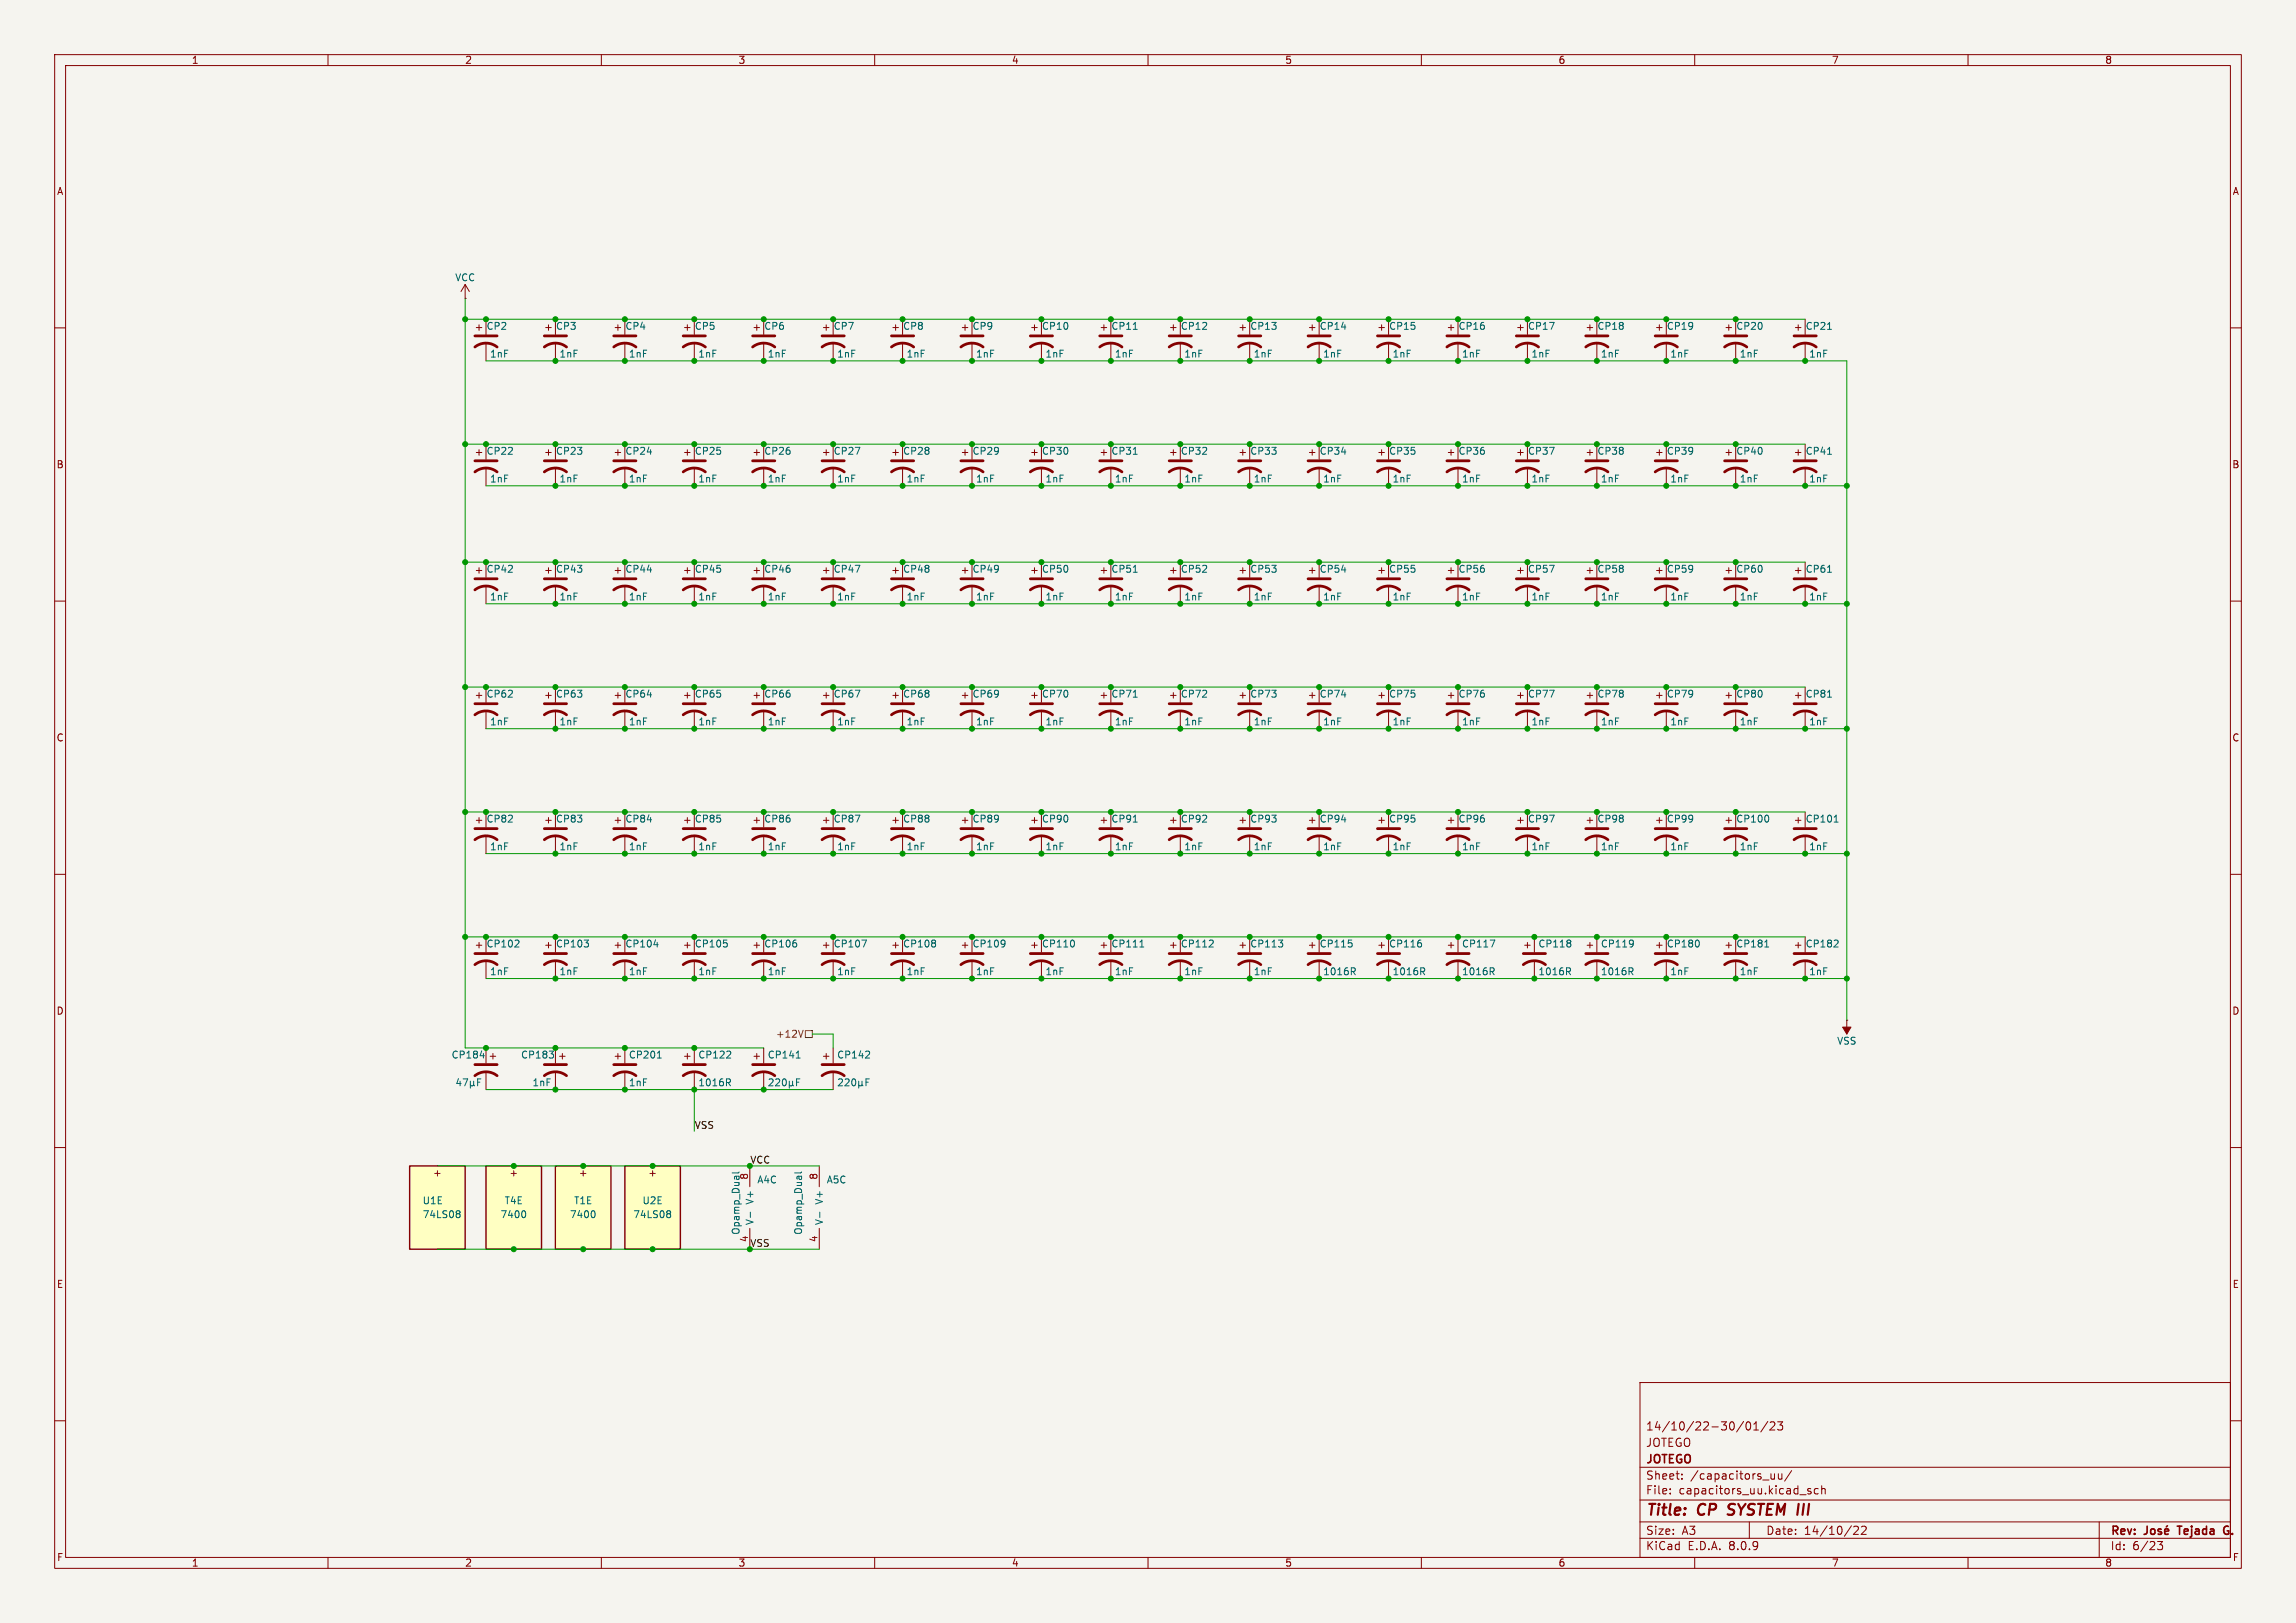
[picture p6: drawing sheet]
<svg xmlns="http://www.w3.org/2000/svg" width="420mm" height="297mm" viewBox="0 0 420 297" stroke-linecap="round" stroke-linejoin="round" font-family="sans-serif">
<defs><g id="words">
<g font-size="2.8" fill="#840000">
<text x="301" y="277.9">Title:</text>
<text x="310.6" y="277.9">CP</text>
<text x="317" y="277.9">SYSTEM III</text>
</g>
<g font-size="2.1" fill="#840000">
<text x="301" y="262">14/10/22-30/01/23</text>
<text x="301" y="268.2">JOTEGO</text>
<text x="301" y="265">JOTEGO</text>
<text x="301" y="273.7">File:</text>
<text x="301" y="271">Sheet:</text>
<text x="307.1" y="273.7">capacitors_uu.kicad_sch</text>
<text x="309.2" y="271">/capacitors_uu/</text>
<text x="301" y="281.1">Size:</text>
<text x="307.6" y="281.1">A3</text>
<text x="323" y="281.1">Date:</text>
<text x="330" y="281.1">14/10/22</text>
<text x="386" y="281.3">Rev:</text>
<text x="399.1" y="281.3">Tejada</text>
<text x="408.1" y="281.3">G.</text>
<text x="301" y="283.9">KiCad</text>
<text x="308.7" y="283.9">E.D.A.</text>
<text x="316.3" y="283.9">8.0.9</text>
<text x="386" y="283.9">Id:</text>
<text x="390.1" y="283.9">6/23</text>
</g>
<g font-size="1.8" fill="#840000">
<text x="35" y="11.9">1</text>
<text x="85" y="11.9">2</text>
<text x="135" y="11.9">3</text>
<text x="185" y="11.9">4</text>
<text x="235" y="11.9">5</text>
<text x="285" y="11.9">6</text>
<text x="335" y="11.9">7</text>
<text x="385" y="11.9">8</text>
<text x="10.3" y="35.9">A</text>
<text x="408.3" y="35.9">A</text>
<text x="10.3" y="85.9">B</text>
<text x="408.2" y="85.9">B</text>
<text x="10.3" y="135.9">C</text>
<text x="408.2" y="135.9">C</text>
<text x="10.3" y="185.9">D</text>
<text x="408.2" y="185.9">D</text>
<text x="79.1" y="215.5">+</text>
<text x="93.1" y="215.5">+</text>
<text x="105.8" y="215.5">+</text>
<text x="118.5" y="215.5">+</text>
<text x="10.3" y="235.9">E</text>
<text x="408.3" y="235.9">E</text>
<text x="10.3" y="285.9">F</text>
<text x="35" y="286.9">1</text>
<text x="85" y="286.9">2</text>
<text x="135" y="286.9">3</text>
<text x="185" y="286.9">4</text>
<text x="235" y="286.9">5</text>
<text x="285" y="286.9">6</text>
<text x="335" y="286.9">7</text>
<text x="385" y="286.9">8</text>
<text x="408.3" y="285.9">F</text>
</g>
<g font-size="1.8" fill="#006464">
<text x="83.2" y="51.7">VCC</text>
<text x="88.9" y="60.6">CP2</text>
<text x="89.5" y="65.6">1nF</text>
<text x="101.6" y="60.6">CP3</text>
<text x="102.2" y="65.6">1nF</text>
<text x="114.3" y="60.6">CP4</text>
<text x="114.9" y="65.6">1nF</text>
<text x="127" y="60.6">CP5</text>
<text x="127.6" y="65.6">1nF</text>
<text x="139.7" y="60.6">CP6</text>
<text x="140.3" y="65.6">1nF</text>
<text x="152.4" y="60.6">CP7</text>
<text x="153" y="65.6">1nF</text>
<text x="165.1" y="60.6">CP8</text>
<text x="165.7" y="65.6">1nF</text>
<text x="177.8" y="60.6">CP9</text>
<text x="178.4" y="65.6">1nF</text>
<text x="190.5" y="60.6">CP10</text>
<text x="191.1" y="65.6">1nF</text>
<text x="203.2" y="60.6">CP11</text>
<text x="203.8" y="65.6">1nF</text>
<text x="215.9" y="60.6">CP12</text>
<text x="216.5" y="65.6">1nF</text>
<text x="228.6" y="60.6">CP13</text>
<text x="229.2" y="65.6">1nF</text>
<text x="241.3" y="60.6">CP14</text>
<text x="241.9" y="65.6">1nF</text>
<text x="254" y="60.6">CP15</text>
<text x="254.6" y="65.6">1nF</text>
<text x="266.7" y="60.6">CP16</text>
<text x="267.3" y="65.6">1nF</text>
<text x="279.4" y="60.6">CP17</text>
<text x="280" y="65.6">1nF</text>
<text x="292.1" y="60.6">CP18</text>
<text x="292.7" y="65.6">1nF</text>
<text x="304.8" y="60.6">CP19</text>
<text x="305.4" y="65.6">1nF</text>
<text x="317.5" y="60.6">CP20</text>
<text x="318.1" y="65.6">1nF</text>
<text x="330.2" y="60.6">CP21</text>
<text x="330.8" y="65.6">1nF</text>
<text x="88.9" y="83.4">CP22</text>
<text x="101.6" y="83.4">CP23</text>
<text x="114.3" y="83.4">CP24</text>
<text x="127" y="83.4">CP25</text>
<text x="139.7" y="83.4">CP26</text>
<text x="152.4" y="83.4">CP27</text>
<text x="165.1" y="83.4">CP28</text>
<text x="177.8" y="83.4">CP29</text>
<text x="190.5" y="83.4">CP30</text>
<text x="203.2" y="83.4">CP31</text>
<text x="215.9" y="83.4">CP32</text>
<text x="228.6" y="83.4">CP33</text>
<text x="241.3" y="83.4">CP34</text>
<text x="254" y="83.4">CP35</text>
<text x="266.7" y="83.4">CP36</text>
<text x="279.4" y="83.4">CP37</text>
<text x="292.1" y="83.4">CP38</text>
<text x="304.8" y="83.4">CP39</text>
<text x="317.5" y="83.4">CP40</text>
<text x="330.2" y="83.4">CP41</text>
<text x="89.5" y="88.5">1nF</text>
<text x="102.2" y="88.5">1nF</text>
<text x="114.9" y="88.5">1nF</text>
<text x="127.6" y="88.5">1nF</text>
<text x="140.3" y="88.5">1nF</text>
<text x="153" y="88.5">1nF</text>
<text x="165.7" y="88.5">1nF</text>
<text x="178.4" y="88.5">1nF</text>
<text x="191.1" y="88.5">1nF</text>
<text x="203.8" y="88.5">1nF</text>
<text x="216.5" y="88.5">1nF</text>
<text x="229.2" y="88.5">1nF</text>
<text x="241.9" y="88.5">1nF</text>
<text x="254.6" y="88.5">1nF</text>
<text x="267.3" y="88.5">1nF</text>
<text x="280" y="88.5">1nF</text>
<text x="292.7" y="88.5">1nF</text>
<text x="305.4" y="88.5">1nF</text>
<text x="318.1" y="88.5">1nF</text>
<text x="330.8" y="88.5">1nF</text>
<text x="88.9" y="105">CP42</text>
<text x="101.6" y="105">CP43</text>
<text x="114.3" y="105">CP44</text>
<text x="127" y="105">CP45</text>
<text x="139.7" y="105">CP46</text>
<text x="152.4" y="105">CP47</text>
<text x="165.1" y="105">CP48</text>
<text x="177.8" y="105">CP49</text>
<text x="190.5" y="105">CP50</text>
<text x="203.2" y="105">CP51</text>
<text x="215.9" y="105">CP52</text>
<text x="228.6" y="105">CP53</text>
<text x="241.3" y="105">CP54</text>
<text x="254" y="105">CP55</text>
<text x="266.7" y="105">CP56</text>
<text x="279.4" y="105">CP57</text>
<text x="292.1" y="105">CP58</text>
<text x="304.8" y="105">CP59</text>
<text x="317.5" y="105">CP60</text>
<text x="330.2" y="105">CP61</text>
<text x="89.5" y="110.1">1nF</text>
<text x="102.2" y="110.1">1nF</text>
<text x="114.9" y="110.1">1nF</text>
<text x="127.6" y="110.1">1nF</text>
<text x="140.3" y="110.1">1nF</text>
<text x="153" y="110.1">1nF</text>
<text x="165.7" y="110.1">1nF</text>
<text x="178.4" y="110.1">1nF</text>
<text x="191.1" y="110.1">1nF</text>
<text x="203.8" y="110.1">1nF</text>
<text x="216.5" y="110.1">1nF</text>
<text x="229.2" y="110.1">1nF</text>
<text x="241.9" y="110.1">1nF</text>
<text x="254.6" y="110.1">1nF</text>
<text x="267.3" y="110.1">1nF</text>
<text x="280" y="110.1">1nF</text>
<text x="292.7" y="110.1">1nF</text>
<text x="305.4" y="110.1">1nF</text>
<text x="318.1" y="110.1">1nF</text>
<text x="330.8" y="110.1">1nF</text>
<text x="88.9" y="127.9">CP62</text>
<text x="101.6" y="127.9">CP63</text>
<text x="114.3" y="127.9">CP64</text>
<text x="127" y="127.9">CP65</text>
<text x="139.7" y="127.9">CP66</text>
<text x="152.4" y="127.9">CP67</text>
<text x="165.1" y="127.9">CP68</text>
<text x="177.8" y="127.9">CP69</text>
<text x="190.5" y="127.9">CP70</text>
<text x="203.2" y="127.9">CP71</text>
<text x="215.9" y="127.9">CP72</text>
<text x="228.6" y="127.9">CP73</text>
<text x="241.3" y="127.9">CP74</text>
<text x="254" y="127.9">CP75</text>
<text x="266.7" y="127.9">CP76</text>
<text x="279.4" y="127.9">CP77</text>
<text x="292.1" y="127.9">CP78</text>
<text x="304.8" y="127.9">CP79</text>
<text x="317.5" y="127.9">CP80</text>
<text x="330.2" y="127.9">CP81</text>
<text x="89.5" y="132.9">1nF</text>
<text x="102.2" y="132.9">1nF</text>
<text x="114.9" y="132.9">1nF</text>
<text x="127.6" y="132.9">1nF</text>
<text x="140.3" y="132.9">1nF</text>
<text x="153" y="132.9">1nF</text>
<text x="165.7" y="132.9">1nF</text>
<text x="178.4" y="132.9">1nF</text>
<text x="191.1" y="132.9">1nF</text>
<text x="203.8" y="132.9">1nF</text>
<text x="216.5" y="132.9">1nF</text>
<text x="229.2" y="132.9">1nF</text>
<text x="241.9" y="132.9">1nF</text>
<text x="254.6" y="132.9">1nF</text>
<text x="267.3" y="132.9">1nF</text>
<text x="280" y="132.9">1nF</text>
<text x="292.7" y="132.9">1nF</text>
<text x="305.4" y="132.9">1nF</text>
<text x="318.1" y="132.9">1nF</text>
<text x="330.8" y="132.9">1nF</text>
<text x="88.9" y="150.7">CP82</text>
<text x="89.5" y="155.8">1nF</text>
<text x="101.6" y="150.7">CP83</text>
<text x="102.2" y="155.8">1nF</text>
<text x="114.3" y="150.7">CP84</text>
<text x="114.9" y="155.8">1nF</text>
<text x="127" y="150.7">CP85</text>
<text x="127.6" y="155.8">1nF</text>
<text x="139.7" y="150.7">CP86</text>
<text x="140.3" y="155.8">1nF</text>
<text x="152.4" y="150.7">CP87</text>
<text x="153" y="155.8">1nF</text>
<text x="165.1" y="150.7">CP88</text>
<text x="165.7" y="155.8">1nF</text>
<text x="177.8" y="150.7">CP89</text>
<text x="178.4" y="155.8">1nF</text>
<text x="190.5" y="150.7">CP90</text>
<text x="191.1" y="155.8">1nF</text>
<text x="203.2" y="150.7">CP91</text>
<text x="203.8" y="155.8">1nF</text>
<text x="215.9" y="150.7">CP92</text>
<text x="216.5" y="155.8">1nF</text>
<text x="228.6" y="150.7">CP93</text>
<text x="229.2" y="155.8">1nF</text>
<text x="241.3" y="150.7">CP94</text>
<text x="241.9" y="155.8">1nF</text>
<text x="254" y="150.7">CP95</text>
<text x="254.6" y="155.8">1nF</text>
<text x="266.7" y="150.7">CP96</text>
<text x="267.3" y="155.8">1nF</text>
<text x="279.4" y="150.7">CP97</text>
<text x="280" y="155.8">1nF</text>
<text x="292.1" y="150.7">CP98</text>
<text x="292.7" y="155.8">1nF</text>
<text x="304.8" y="150.7">CP99</text>
<text x="305.4" y="155.8">1nF</text>
<text x="317.5" y="150.7">CP100</text>
<text x="318.1" y="155.8">1nF</text>
<text x="330.2" y="150.7">CP101</text>
<text x="330.8" y="155.8">1nF</text>
<text x="88.9" y="173.6">CP102</text>
<text x="101.6" y="173.6">CP103</text>
<text x="114.3" y="173.6">CP104</text>
<text x="127" y="173.6">CP105</text>
<text x="139.7" y="173.6">CP106</text>
<text x="152.4" y="173.6">CP107</text>
<text x="165.1" y="173.6">CP108</text>
<text x="177.8" y="173.6">CP109</text>
<text x="190.5" y="173.6">CP110</text>
<text x="203.2" y="173.6">CP111</text>
<text x="215.9" y="173.6">CP112</text>
<text x="228.6" y="173.6">CP113</text>
<text x="241.3" y="173.6">CP115</text>
<text x="254" y="173.6">CP116</text>
<text x="267.3" y="173.6">CP117</text>
<text x="281.3" y="173.6">CP118</text>
<text x="292.7" y="173.6">CP119</text>
<text x="304.8" y="173.6">CP180</text>
<text x="317.5" y="173.6">CP181</text>
<text x="330.2" y="173.6">CP182</text>
<text x="89.5" y="178.7">1nF</text>
<text x="102.2" y="178.7">1nF</text>
<text x="114.9" y="178.7">1nF</text>
<text x="127.6" y="178.7">1nF</text>
<text x="140.3" y="178.7">1nF</text>
<text x="153" y="178.7">1nF</text>
<text x="165.7" y="178.7">1nF</text>
<text x="178.4" y="178.7">1nF</text>
<text x="191.1" y="178.7">1nF</text>
<text x="203.8" y="178.7">1nF</text>
<text x="216.5" y="178.7">1nF</text>
<text x="229.2" y="178.7">1nF</text>
<text x="241.9" y="178.7">1016R</text>
<text x="254.6" y="178.7">1016R</text>
<text x="267.3" y="178.7">1016R</text>
<text x="281.3" y="178.7">1016R</text>
<text x="292.7" y="178.7">1016R</text>
<text x="305.4" y="178.7">1nF</text>
<text x="318.1" y="178.7">1nF</text>
<text x="330.8" y="178.7">1nF</text>
<text x="336" y="191.4">VSS</text>
<text x="82.5" y="193.9">CP184</text>
<text x="95.2" y="193.9">CP183</text>
<text x="114.9" y="193.9">CP201</text>
<text x="127.6" y="193.9">CP122</text>
<text x="140.3" y="193.9">CP141</text>
<text x="153" y="193.9">CP142</text>
<text x="97.3" y="199">1nF</text>
<text x="114.9" y="199">1nF</text>
<text x="127.6" y="199">1016R</text>
<text x="136.9" y="216" transform="rotate(-90 136.9 216)">8</text>
<text x="77.2" y="220.6">U1E</text>
<text x="92.2" y="220.6">T4E</text>
<text x="104.9" y="220.6">T1E</text>
<text x="117.4" y="220.6">U2E</text>
<text x="138" y="220.5" transform="rotate(-90 138 220.5)">V+</text>
<text x="138.4" y="216.8">A4C</text>
<text x="150.7" y="220.5" transform="rotate(-90 150.7 220.5)">V+</text>
<text x="151.1" y="216.8">A5C</text>
<text x="77.2" y="223.1">74LS08</text>
<text x="91.5" y="223.1">7400</text>
<text x="104.2" y="223.1">7400</text>
<text x="115.7" y="223.1">74LS08</text>
<text x="135.5" y="226.1" transform="rotate(-90 135.5 226.1)">Opamp_Dual</text>
<text x="138" y="224.3" transform="rotate(-90 138 224.3)">V-</text>
<text x="146.9" y="226.1" transform="rotate(-90 146.9 226.1)">Opamp_Dual</text>
<text x="150.7" y="224.3" transform="rotate(-90 150.7 224.3)">V-</text>
</g>
<text font-size="1.8" fill="#725600" x="141.8" y="190.1">+12V</text>
<g font-size="1.8" fill="#0f0f0f">
<text x="127" y="206.7">VSS</text>
<text x="137.2" y="213">VCC</text>
<text x="137.2" y="228.3">VSS</text>
</g>
<g font-size="1.8" fill="#a90000">
<text x="149.6" y="216" transform="rotate(-90 149.6 216)">8</text>
<text x="136.9" y="227.4" transform="rotate(-90 136.9 227.4)">4</text>
<text x="149.6" y="227.4" transform="rotate(-90 149.6 227.4)">4</text>
</g>
</g></defs>
<path d="M0 0h420v297h-420z" fill="#f5f4ef" stroke="#f5f4ef" stroke-width=".18"/>
<g fill="none" stroke="#840000" stroke-width=".18">
<path d="M10 10h400v277h-400zM12 12h396v273h-396zM60 10v2M110 10v2M160 10v2M210 10v2M260 10v2M310 10v2M360 10v2M125.2 59.9h1M125.7 59.4v1.1M127 58.4v2.8"/>
<path d="M137.9 59.9h1M138.4 59.4v1.1M139.7 58.4v2.8M239.5 59.9h1M240 59.4v1.1M241.3 58.4v2.8M252.2 59.9h1M252.7 59.4v1.1M254 58.4v2.8M290.3 59.9h1M290.8 59.4v1.1M292.1 58.4v2.8"/>
<path d="M303 59.9h1M303.5 59.4v1.1M304.8 58.4v2.8M315.7 59.9h1M316.2 59.4v1.1M317.5 58.4v2.8M328.4 59.9h1M328.9 59.4v1.1M330.2 58.4v2.8M10 60h2M127 62.7v3.3M139.7 62.7v3.3"/>
<path d="M241.3 62.7v3.3M254 62.7v3.3M292.1 62.7v3.3M304.8 62.7v3.3M317.5 62.7v3.3M330.2 62.7v3.3M408 60h2M87.1 82.8h1M87.6 82.3v1M88.9 81.3v2.8M88.9 85.6v3.3M99.8 82.8h1"/>
<path d="M100.3 82.3v1M101.6 81.3v2.8M101.6 85.6v3.3M125.2 82.8h1M125.7 82.3v1M127 81.3v2.8M127 85.6v3.3M137.9 82.8h1M138.4 82.3v1M139.7 81.3v2.8M139.7 85.6v3.3M150.6 82.8h1"/>
<path d="M151.1 82.3v1M152.4 81.3v2.8M152.4 85.6v3.3M163.3 82.8h1M163.8 82.3v1M165.1 81.3v2.8M165.1 85.6v3.3M176 82.8h1M176.5 82.3v1M177.8 81.3v2.8M177.8 85.6v3.3M201.4 82.8h1"/>
<path d="M201.9 82.3v1M203.2 81.3v2.8M203.2 85.6v3.3M214.1 82.8h1M214.6 82.3v1M215.9 81.3v2.8M215.9 85.6v3.3M226.8 82.8h1M227.3 82.3v1M228.6 81.3v2.8M228.6 85.6v3.3M252.2 82.8h1"/>
<path d="M252.7 82.3v1M254 81.3v2.8M254 85.6v3.3M264.9 82.8h1M265.4 82.3v1M266.7 81.3v2.8M266.7 85.6v3.3M277.6 82.8h1M278.1 82.3v1M279.4 81.3v2.8M279.4 85.6v3.3M290.3 82.8h1"/>
<path d="M290.8 82.3v1M292.1 81.3v2.8M292.1 85.6v3.3M303 82.8h1M303.5 82.3v1M304.8 81.3v2.8M304.8 85.6v3.3M315.7 82.8h1M316.2 82.3v1M317.5 81.3v2.8M317.5 85.6v3.3M328.4 82.8h1"/>
<path d="M328.9 82.3v1M330.2 81.3v2.8M330.2 85.6v3.3M10 110h2M87.1 104.4h1M87.6 103.9v1M88.9 102.9v2.8M88.9 107.2v3.3M99.8 104.4h1M100.3 103.9v1M101.6 102.9v2.8M101.6 107.2v3.3"/>
<path d="M112.5 104.4h1M113 103.9v1M114.3 102.9v2.8M114.3 107.2v3.3M137.9 104.4h1M138.4 103.9v1M139.7 102.9v2.8M139.7 107.2v3.3M150.6 104.4h1M151.1 103.9v1M152.4 102.9v2.8M152.4 107.2v3.3"/>
<path d="M163.3 104.4h1M163.8 103.9v1M165.1 102.9v2.8M165.1 107.2v3.3M176 104.4h1M176.5 103.9v1M177.8 102.9v2.8M177.8 107.2v3.3M188.7 104.4h1M189.2 103.9v1M190.5 102.9v2.8M190.5 107.2v3.3"/>
<path d="M201.4 104.4h1M201.9 103.9v1M203.2 102.9v2.8M203.2 107.2v3.3M214.1 104.4h1M214.6 103.9v1M215.9 102.9v2.8M215.9 107.2v3.3M226.8 104.4h1M227.3 103.9v1M228.6 102.9v2.8M228.6 107.2v3.3"/>
<path d="M239.5 104.4h1M240 103.9v1M241.3 102.9v2.8M241.3 107.2v3.3M252.2 104.4h1M252.7 103.9v1M254 102.9v2.8M254 107.2v3.3M277.6 104.4h1M278.1 103.9v1M279.4 102.9v2.8M279.4 107.2v3.3"/>
<path d="M290.3 104.4h1M290.8 103.9v1M292.1 102.9v2.8M292.1 107.2v3.3M303 104.4h1M303.5 103.9v1M304.8 102.9v2.8M304.8 107.2v3.3M315.7 104.4h1M316.2 103.9v1M317.5 102.9v2.8M317.5 107.2v3.3"/>
<path d="M328.4 104.4h1M328.9 103.9v1M330.2 102.9v2.8M330.2 107.2v3.3M408 110h2M87.1 127.3h1M87.6 126.7v1.1M88.9 125.7v2.8M88.9 130v3.4M99.8 127.3h1M100.3 126.7v1.1M101.6 125.7v2.8"/>
<path d="M101.6 130v3.4M112.5 127.3h1M113 126.7v1.1M114.3 125.7v2.8M114.3 130v3.4M125.2 127.3h1M125.7 126.7v1.1M127 125.7v2.8M127 130v3.4M137.9 127.3h1M138.4 126.7v1.1M139.7 125.7v2.8"/>
<path d="M139.7 130v3.4M150.6 127.3h1M151.1 126.7v1.1M152.4 125.7v2.8M152.4 130v3.4M163.3 127.3h1M163.8 126.7v1.1M165.1 125.7v2.8M165.1 130v3.4M176 127.3h1M176.5 126.7v1.1M177.8 125.7v2.8"/>
<path d="M177.8 130v3.4M188.7 127.3h1M189.2 126.7v1.1M190.5 125.7v2.8M190.5 130v3.4M201.4 127.3h1M201.9 126.7v1.1M203.2 125.7v2.8M203.2 130v3.4M214.1 127.3h1M214.6 126.7v1.1M215.9 125.7v2.8"/>
<path d="M215.9 130v3.4M226.8 127.3h1M227.3 126.7v1.1M228.6 125.7v2.8M228.6 130v3.4M239.5 127.3h1M240 126.7v1.1M241.3 125.7v2.8M241.3 130v3.4M290.3 127.3h1M290.8 126.7v1.1M292.1 125.7v2.8"/>
<path d="M292.1 130v3.4M303 127.3h1M303.5 126.7v1.1M304.8 125.7v2.8M304.8 130v3.4M315.7 127.3h1M316.2 126.7v1.1M317.5 125.7v2.8M317.5 130v3.4M328.4 127.3h1M328.9 126.7v1.1M330.2 125.7v2.8"/>
<path d="M330.2 130v3.4M10 160h2M137.9 150.1h1M138.4 149.6v1M139.7 148.6v2.8M139.7 152.9v3.3M150.6 150.1h1M151.1 149.6v1M152.4 148.6v2.8M152.4 152.9v3.3M163.3 150.1h1M163.8 149.6v1"/>
<path d="M165.1 148.6v2.8M165.1 152.9v3.3M176 150.1h1M176.5 149.6v1M177.8 148.6v2.8M177.8 152.9v3.3M188.7 150.1h1M189.2 149.6v1M190.5 148.6v2.8M190.5 152.9v3.3M201.4 150.1h1M201.9 149.6v1"/>
<path d="M203.2 148.6v2.8M203.2 152.9v3.3M214.1 150.1h1M214.6 149.6v1M215.9 148.6v2.8M215.9 152.9v3.3M226.8 150.1h1M227.3 149.6v1M228.6 148.6v2.8M228.6 152.9v3.3M239.5 150.1h1M240 149.6v1"/>
<path d="M241.3 148.6v2.8M241.3 152.9v3.3M290.3 150.1h1M290.8 149.6v1M292.1 148.6v2.8M292.1 152.9v3.3M303 150.1h1M303.5 149.6v1M304.8 148.6v2.8M304.8 152.9v3.3M315.7 150.1h1M316.2 149.6v1"/>
<path d="M317.5 148.6v2.8M317.5 152.9v3.3M328.4 150.1h1M328.9 149.6v1M330.2 148.6v2.8M330.2 152.9v3.3M408 160h2M112.5 173h1M113 172.5v1M114.3 171.5v2.7M114.3 175.8v3.3M137.9 173h1"/>
<path d="M138.4 172.5v1M139.7 171.5v2.7M139.7 175.8v3.3M163.3 173h1M163.8 172.5v1M165.1 171.5v2.7M165.1 175.8v3.3M176 173h1M176.5 172.5v1M177.8 171.5v2.7M177.8 175.8v3.3M188.7 173h1"/>
<path d="M189.2 172.5v1M190.5 171.5v2.7M190.5 175.8v3.3M201.4 173h1M201.9 172.5v1M203.2 171.5v2.7M203.2 175.8v3.3M214.1 173h1M214.6 172.5v1M215.9 171.5v2.7M215.9 175.8v3.3M226.8 173h1"/>
<path d="M227.3 172.5v1M228.6 171.5v2.7M228.6 175.8v3.3M239.5 173h1M240 172.5v1M241.3 171.5v2.7M241.3 175.8v3.3M290.3 173h1M290.8 172.5v1M292.1 171.5v2.7M292.1 175.8v3.3M303 173h1"/>
<path d="M303.5 172.5v1M304.8 171.5v2.7M304.8 175.8v3.3M315.7 173h1M316.2 172.5v1M317.5 171.5v2.7M317.5 175.8v3.3M328.4 173h1M328.9 172.5v1M330.2 171.5v2.7M330.2 175.8v3.3M88.9 191.8v2.8"/>
<path d="M88.9 196.1v3.3M89.7 193.3h1M90.2 192.8v1M101.6 191.8v2.8M101.6 196.1v3.3M102.4 193.3h1M102.9 192.8v1M337.8 186.7h.1M337.8 186.7v2.5M10 210h2M408 210h2M300 253h108v32h-108z"/>
<path d="M10 260h2M300 278.5h108M300 274.5h108M300 268.5h108M305.5 273.2v.2M305.5 272.5v.1M307.7 270.5v.2M307.7 269.8v.1M318.9 260.1l-1.2 1.9M319.5 260.3l.2-.1a.8 .8 0 0 1 .6 .7 .8 .8 0 0 1-.6 .8l-.2-.2-.1-.4zM320 278.5v3M320.8 261.7h.9"/>
<path d="M320.8 260.6l.4-.4v1.5M323.4 260.1l-1.3 1.9M323.8 260.3l.6-.1 .2 .1 .1 .3-1 1.1h1M324.6 269.7v1M324.6 270.5l-.2 .2-.4-.1M325.2 260.2h.9l-.5 .6 .4 .1v.6l-.2 .2h-.4l-.2-.2M325.3 269.7l.1 .9 .3 .1 .2-.2M325.9 269.7v1M327.7 269.1l-1.3 1.9M331.2 272.5l-.3-.1-.2 .2v.2l.5 .2v.3h-.5M332.6 272.5l-.4-.1-.3 .3v.4l.1 .2h.6M333.2 272.5l.2-.1 .4 .1 .1 .9"/>
<path d="M333.2 271.9v1.5M339.1 279.4l.6-.1 .2 .1v.3l-.9 1.1h.9M340.5 279.4l.6-.1 .2 .1 .1 .3-1 1.1h1M384 278.5v6.5M408 260h2M60 285v2M110 285v2M160 285v2M210 285v2M260 285v2M300 281.5h108M310 285v2"/>
<path d="M360 285v2M394.7 282.1h.9l-.5 .6 .4 .1v.6l-.2 .2-.6-.1"/>
</g>
<path d="M392.8 279.3v1.1a.48 .48 0 0 1-.6 .4M393.5 279.9l.4-.1 .3 .3v.4l-.3 .3-.4-.1-.1-.2v-.4zM395.3 279.9l-.3-.1-.2 .2v.2l.5 .2v.3h-.5M396.5 279.2l-.2 .2M398.3 279.3h.8M407.5 279.3a.75 .75 0 0 0-.7 .7 .75 .75 0 0 0 .6 .8l.2-.1M396 280.3l.7-.2-.1-.2-.4-.1-.2 .2v.7h.6M407.4 280.1h.3" fill="none" stroke="#840000" stroke-width=".3"/>
<path d="M316 277.1l.3 .1M316.3 275.4l-.1 .2 .1 .4" fill="none" stroke="#840000" stroke-width=".4"/>
<g fill="none" stroke="#840000" stroke-width=".51">
<path d="M125 63.5a3.3 3.3 0 0 1 4 0M125 61.5h4M137.7 63.5a3.3 3.3 0 0 1 4 0M137.7 61.5h4M239.3 63.5a3.3 3.3 0 0 1 4 0M239.3 61.5h4M252 63.5a3.3 3.3 0 0 1 4 0M252 61.5h4M290.1 63.5a3.3 3.3 0 0 1 4 0M290.1 61.5h4M302.8 63.5a3.3 3.3 0 0 1 4 0M302.8 61.5h4"/>
<path d="M315.5 63.5a3.3 3.3 0 0 1 4 0M315.5 61.5h4M328.2 63.5a3.3 3.3 0 0 1 4 0M328.2 61.5h4M86.9 86.4a3.3 3.3 0 0 1 4 0M86.9 84.3h4M99.6 86.4a3.3 3.3 0 0 1 4 0M99.6 84.3h4M125 86.4a3.3 3.3 0 0 1 4 0M125 84.3h4M137.7 86.4a3.3 3.3 0 0 1 4 0M137.7 84.3h4"/>
<path d="M150.4 86.4a3.3 3.3 0 0 1 4 0M150.4 84.3h4M163.1 86.4a3.3 3.3 0 0 1 4 0M163.1 84.3h4M175.8 86.4a3.3 3.3 0 0 1 4 0M175.8 84.3h4M201.2 86.4a3.3 3.3 0 0 1 4 0M201.2 84.3h4M213.9 86.4a3.3 3.3 0 0 1 4 0M213.9 84.3h4M226.6 86.4a3.3 3.3 0 0 1 4 0M226.6 84.3h4"/>
<path d="M252 86.4a3.3 3.3 0 0 1 4 0M252 84.3h4M264.7 86.4a3.3 3.3 0 0 1 4 0M264.7 84.3h4M277.4 86.4a3.3 3.3 0 0 1 4 0M277.4 84.3h4M290.1 86.4a3.3 3.3 0 0 1 4 0M290.1 84.3h4M302.8 86.4a3.3 3.3 0 0 1 4 0M302.8 84.3h4M315.5 86.4a3.3 3.3 0 0 1 4 0M315.5 84.3h4"/>
<path d="M328.2 86.4a3.3 3.3 0 0 1 4 0M328.2 84.3h4M86.9 108a3.3 3.3 0 0 1 4 0M86.9 105.9h4M99.6 108a3.3 3.3 0 0 1 4 0M99.6 105.9h4M112.3 108a3.3 3.3 0 0 1 4 0M112.3 105.9h4M137.7 108a3.3 3.3 0 0 1 4 0M137.7 105.9h4M150.4 108a3.3 3.3 0 0 1 4 0M150.4 105.9h4"/>
<path d="M163.1 108a3.3 3.3 0 0 1 4 0M163.1 105.9h4M175.8 108a3.3 3.3 0 0 1 4 0M175.8 105.9h4M188.5 108a3.3 3.3 0 0 1 4 0M188.5 105.9h4M201.2 108a3.3 3.3 0 0 1 4 0M201.2 105.9h4M213.9 108a3.3 3.3 0 0 1 4 0M213.9 105.9h4M226.6 108a3.3 3.3 0 0 1 4 0M226.6 105.9h4"/>
<path d="M239.3 108a3.3 3.3 0 0 1 4 0M239.3 105.9h4M252 108a3.3 3.3 0 0 1 4 0M252 105.9h4M277.4 108a3.3 3.3 0 0 1 4 0M277.4 105.9h4M290.1 108a3.3 3.3 0 0 1 4 0M290.1 105.9h4M302.8 108a3.3 3.3 0 0 1 4 0M302.8 105.9h4M315.5 108a3.3 3.3 0 0 1 4 0M315.5 105.9h4"/>
<path d="M328.2 108a3.3 3.3 0 0 1 4 0M328.2 105.9h4M86.9 130.8a3.3 3.3 0 0 1 4 0M86.9 128.8h4M99.6 130.8a3.3 3.3 0 0 1 4 0M99.6 128.8h4M112.3 130.8a3.3 3.3 0 0 1 4 0M112.3 128.8h4M125 130.8a3.3 3.3 0 0 1 4 0M125 128.8h4M137.7 130.8a3.3 3.3 0 0 1 4 0M137.7 128.8h4"/>
<path d="M150.4 130.8a3.3 3.3 0 0 1 4 0M150.4 128.8h4M163.1 130.8a3.3 3.3 0 0 1 4 0M163.1 128.8h4M175.8 130.8a3.3 3.3 0 0 1 4 0M175.8 128.8h4M188.5 130.8a3.3 3.3 0 0 1 4 0M188.5 128.8h4M201.2 130.8a3.3 3.3 0 0 1 4 0M201.2 128.8h4M213.9 130.8a3.3 3.3 0 0 1 4 0M213.9 128.8h4"/>
<path d="M226.6 130.8a3.3 3.3 0 0 1 4 0M226.6 128.8h4M239.3 130.8a3.3 3.3 0 0 1 4 0M239.3 128.8h4M290.1 130.8a3.3 3.3 0 0 1 4 0M290.1 128.8h4M302.8 130.8a3.3 3.3 0 0 1 4 0M302.8 128.8h4M315.5 130.8a3.3 3.3 0 0 1 4 0M315.5 128.8h4M328.2 130.8a3.3 3.3 0 0 1 4 0M328.2 128.8h4"/>
<path d="M137.7 153.7a3.3 3.3 0 0 1 4 0M137.7 151.6h4M150.4 153.7a3.3 3.3 0 0 1 4 0M150.4 151.6h4M163.1 153.7a3.3 3.3 0 0 1 4 0M163.1 151.6h4M175.8 153.7a3.3 3.3 0 0 1 4 0M175.8 151.6h4M188.5 153.7a3.3 3.3 0 0 1 4 0M188.5 151.6h4M201.2 153.7a3.3 3.3 0 0 1 4 0M201.2 151.6h4"/>
<path d="M213.9 153.7a3.3 3.3 0 0 1 4 0M213.9 151.6h4M226.6 153.7a3.3 3.3 0 0 1 4 0M226.6 151.6h4M239.3 153.7a3.3 3.3 0 0 1 4 0M239.3 151.6h4M290.1 153.7a3.3 3.3 0 0 1 4 0M290.1 151.6h4M302.8 153.7a3.3 3.3 0 0 1 4 0M302.8 151.6h4M315.5 153.7a3.3 3.3 0 0 1 4 0M315.5 151.6h4"/>
<path d="M328.2 153.7a3.3 3.3 0 0 1 4 0M328.2 151.6h4M112.3 176.5a3.3 3.3 0 0 1 4 0M112.3 174.5h4M137.7 176.5a3.3 3.3 0 0 1 4 0M137.7 174.5h4M163.1 176.5a3.3 3.3 0 0 1 4 0M163.1 174.5h4M175.8 176.5a3.3 3.3 0 0 1 4 0M175.8 174.5h4M188.5 176.5a3.3 3.3 0 0 1 4 0M188.5 174.5h4"/>
<path d="M201.2 176.5a3.3 3.3 0 0 1 4 0M201.2 174.5h4M213.9 176.5a3.3 3.3 0 0 1 4 0M213.9 174.5h4M226.6 176.5a3.3 3.3 0 0 1 4 0M226.6 174.5h4M239.3 176.5a3.3 3.3 0 0 1 4 0M239.3 174.5h4M290.1 176.5a3.3 3.3 0 0 1 4 0M290.1 174.5h4M302.8 176.5a3.3 3.3 0 0 1 4 0M302.8 174.5h4"/>
<path d="M315.5 176.5a3.3 3.3 0 0 1 4 0M315.5 174.5h4M328.2 176.5a3.3 3.3 0 0 1 4 0M328.2 174.5h4M86.9 196.9a3.3 3.3 0 0 1 4 0M86.9 194.8h4M99.6 196.9a3.3 3.3 0 0 1 4 0M99.6 194.8h4"/>
</g>
<g fill="none" stroke="#006464" stroke-width=".18">
<path d="M334.3 60.3h.7M207.3 83.1h.7M334.3 83.1h.7M207.3 104.7h.7M334.3 104.7h.7M207.3 127.6h.7M334.3 127.6h.7M207.3 150.4h.7M323.4 149.3l.1 .4-.1 .6M335.5 150.4h.7M119.6 172.9h.8M145.6 172.6l.1 .2-.1 .4"/>
<path d="M171 172.1l.1 .2-.1 .2M171 172.6l.1 .2-.1 .4M183.7 172.1l.1 .7-.1 .4M183.8 172.6l-.1 .2M196.4 172.2l.1 .3-.1 .7M208.5 173.3h.7M221.8 172.1l.1 .2v.3l-.7 .7h.7M233.9 172h.7l-.4 .5M234.5 172.6l.1 .2-.1 .4M246.7 172h.6M247.2 172.6l.1 .2-.1 .4M247.5 177.8l.4 .6"/>
<path d="M247.7 177.1l.2 .3v.3l-.2 .1M298.3 177.8l.4 .6M298.5 177.1l.2 .3v.3l-.2 .1M298.7 172.1l.1 .7-.2 .4M298.8 172.6l-.1 .2M310.7 172.2l.1 .3-.1 .7M322.8 173.3h.7M336.1 172.1l.1 .2v.3l-.7 .7h.7M83.9 197.4l-.3 .9h.7M84.2 197.9v.8M84.7 197.4h.9l-.6 1.3M86 197.9v1.2"/>
<path d="M86 198.5l.2 .2h.3l.1-.2M86.6 198.5l.2 .2M86.6 197.9v.6M87.4 198h.4M87.8 193.2h.8M88 197.4h-.6v1.3M100.5 192.3h.7l-.4 .5M101.1 192.9l.1 .2-.1 .5"/>
</g>
<path d="M337.1 188h1.5l-.8 1.2z" fill="#840000" stroke="#840000" stroke-width=".18"/>
<path d="M88.9 213.4h10.2v15.2h-10.2z" fill="#ffffc2"/>
<path d="M88.9 213.4h10.2v15.2h-10.2z" fill="none" stroke="#840000" stroke-width=".25"/>
<path d="M95.9 221.6a.79 .79 0 0 1 0 1.2" fill="none" stroke="#006464" stroke-width=".18"/>
<path d="M239.3 86.4a3.3 3.3 0 0 1 4 0M239.3 84.3h4M252 130.8a3.3 3.3 0 0 1 4 0M252 128.8h4" fill="none" stroke="#840000" stroke-width=".51"/>
<path d="M239.5 82.8h1M240 82.3v1M241.3 81.3v2.8M241.3 85.6v3.3M252.2 127.3h1M252.7 126.7v1.1M254 125.7v2.8M254 130v3.4" fill="none" stroke="#840000" stroke-width=".18"/>
<path d="M74.9 213.4h10.2v15.2h-10.2z" fill="#ffffc2"/>
<path d="M74.9 213.4h10.2v15.2h-10.2z" fill="none" stroke="#840000" stroke-width=".25"/>
<g fill="none" stroke="#006464" stroke-width=".18">
<path d="M106.9 172h.7l-.4 .5M107.5 172.6l.1 .2-.1 .4M132.4 172h.6M132.9 172.6l.1 .2-.1 .4M157.7 172h.8l-.5 1.3M259.9 172.6l.1 .2-.1 .4M260.2 177.8l.4 .6M260.4 177.1l.2 .3v.3l-.2 .1M272.6 172h.8l-.5 1.3M272.9 177.8l.4 .6M273.1 177.1l.2 .3v.3l-.2 .1M140.7 197.6l.5-.2 .2 .4-.8 .9h.8"/>
<path d="M141.9 197.6l.5-.2 .2 .4-.8 .9h.8M143.2 197.6l.2-.2a.68 .68 0 0 1 .4 .7 .68 .68 0 0 1-.4 .6l-.3-.5zM144.4 198.5l.2 .2h.2l.2-.2M144.4 197.9v1.2M145 198.5l.2 .2M145 197.9v.6M145.6 193.6h.8M145.7 198h.4M146.3 197.4h-.6v1.3M153.4 197.6l.5-.2 .2 .4-.8 .9h.8M154.6 197.6l.5-.2 .2 .4-.8 .9h.8M155.9 197.6l.2-.2a.68 .68 0 0 1 .4 .7 .68 .68 0 0 1-.4 .6l-.3-.5z"/>
<path d="M157.1 198.5l.2 .2h.2l.2-.2M157.1 197.9v1.2M157.7 198.5l.2 .2M157.7 197.9v.6M158.4 198h.4M159 192.4l.1 .2-.1 .3-.7 .7h.8M159 197.4h-.6v1.3M135.1 214.6h-1.2M83.7 221.6h.2l.3 .2-.3 .3M83.7 222.1h.2M83.9 222.1l.3 .2v.3l-.2 .2h-.3M137.3 221.8v1"/>
</g>
<g fill="none" stroke="#840000" stroke-width=".51">
<path d="M86.9 63.5a3.3 3.3 0 0 1 4 0M86.9 61.5h4M150.4 63.5a3.3 3.3 0 0 1 4 0M150.4 61.5h4M175.8 63.5a3.3 3.3 0 0 1 4 0M175.8 61.5h4M213.9 63.5a3.3 3.3 0 0 1 4 0M213.9 61.5h4M226.6 63.5a3.3 3.3 0 0 1 4 0M226.6 61.5h4M264.7 63.5a3.3 3.3 0 0 1 4 0M264.7 61.5h4"/>
<path d="M112.3 86.4a3.3 3.3 0 0 1 4 0M112.3 84.3h4M264.7 130.8a3.3 3.3 0 0 1 4 0M264.7 128.8h4M277.4 130.8a3.3 3.3 0 0 1 4 0M277.4 128.8h4M86.9 153.7a3.3 3.3 0 0 1 4 0M86.9 151.6h4M99.6 153.7a3.3 3.3 0 0 1 4 0M99.6 151.6h4M125 153.7a3.3 3.3 0 0 1 4 0M125 151.6h4"/>
<path d="M252 153.7a3.3 3.3 0 0 1 4 0M252 151.6h4M264.7 153.7a3.3 3.3 0 0 1 4 0M264.7 151.6h4M277.4 153.7a3.3 3.3 0 0 1 4 0M277.4 151.6h4M99.6 176.5a3.3 3.3 0 0 1 4 0M99.6 174.5h4M125 176.5a3.3 3.3 0 0 1 4 0M125 174.5h4M150.4 176.5a3.3 3.3 0 0 1 4 0M150.4 174.5h4"/>
<path d="M252 176.5a3.3 3.3 0 0 1 4 0M252 174.5h4M264.7 176.5a3.3 3.3 0 0 1 4 0M264.7 174.5h4M137.7 196.9a3.3 3.3 0 0 1 4 0M137.7 194.8h4M150.4 196.9a3.3 3.3 0 0 1 4 0M150.4 194.8h4"/>
</g>
<g fill="none" stroke="#840000" stroke-width=".18">
<path d="M85.1 54.6h.1M85.1 52.1l-.8 1.2M85.1 52.1v2.5M85.1 52.1l.8 1.2M87.1 59.9h1M87.6 59.4v1.1M88.9 58.4v2.8M150.6 59.9h1M151.1 59.4v1.1M152.4 58.4v2.8M176 59.9h1M176.5 59.4v1.1"/>
<path d="M177.8 58.4v2.8M214.1 59.9h1M214.6 59.4v1.1M215.9 58.4v2.8M226.8 59.9h1M227.3 59.4v1.1M228.6 58.4v2.8M264.9 59.9h1M265.4 59.4v1.1M266.7 58.4v2.8M88.9 62.7v3.3M152.4 62.7v3.3"/>
<path d="M177.8 62.7v3.3M215.9 62.7v3.3M228.6 62.7v3.3M266.7 62.7v3.3M112.5 82.8h1M113 82.3v1M114.3 81.3v2.8M114.3 85.6v3.3M264.9 127.3h1M265.4 126.7v1.1M266.7 125.7v2.8M266.7 130v3.4"/>
<path d="M277.6 127.3h1M278.1 126.7v1.1M279.4 125.7v2.8M279.4 130v3.4M87.1 150.1h1M87.6 149.6v1M88.9 148.6v2.8M88.9 152.9v3.3M99.8 150.1h1M100.3 149.6v1M101.6 148.6v2.8M101.6 152.9v3.3"/>
<path d="M125.2 150.1h1M125.7 149.6v1M127 148.6v2.8M127 152.9v3.3M252.2 150.1h1M252.7 149.6v1M254 148.6v2.8M254 152.9v3.3M264.9 150.1h1M265.4 149.6v1M266.7 148.6v2.8M266.7 152.9v3.3"/>
<path d="M277.6 150.1h1M278.1 149.6v1M279.4 148.6v2.8M279.4 152.9v3.3M99.8 173h1M100.3 172.5v1M101.6 171.5v2.7M101.6 175.8v3.3M125.2 173h1M125.7 172.5v1M127 171.5v2.7M127 175.8v3.3"/>
<path d="M150.6 173h1M151.1 172.5v1M152.4 171.5v2.7M152.4 175.8v3.3M252.2 173h1M252.7 172.5v1M254 171.5v2.7M254 175.8v3.3M264.9 173h1M265.4 172.5v1M266.7 171.5v2.7M266.7 175.8v3.3"/>
<path d="M137.9 193.3h1M138.4 192.8v1M139.7 191.8v2.8M139.7 196.1v3.3M150.6 193.3h1M151.1 192.8v1M152.4 191.8v2.8M152.4 196.1v3.3M137.2 213.4v3.8M137.2 224.8v3.8"/>
</g>
<path d="M114.3 213.4h10.2v15.2h-10.2z" fill="#ffffc2"/>
<path d="M114.3 213.4h10.2v15.2h-10.2z" fill="none" stroke="#840000" stroke-width=".25"/>
<path d="M94.8 172.1l.1 .2v.3l-.7 .7h.7M120.2 193.6h.8M133.2 198.1l.4 .6M133.4 197.4l.2 .3v.3l-.2 .1M133.6 192.4l.1 .2-.1 .3-.7 .7h.8M146.6 214.5l-.2 .1h-1M122.2 221.6h.2l.3 .2-.3 .3M122.2 222.1h.2M122.4 222.1l.3 .2v.3l-.1 .2h-.4M150 221.8v1" fill="none" stroke="#006464" stroke-width=".18"/>
<g fill="none" stroke="#840000" stroke-width=".51">
<path d="M99.6 63.5a3.3 3.3 0 0 1 4 0M99.6 61.5h4M112.3 63.5a3.3 3.3 0 0 1 4 0M112.3 61.5h4M188.5 63.5a3.3 3.3 0 0 1 4 0M188.5 61.5h4M277.4 63.5a3.3 3.3 0 0 1 4 0M277.4 61.5h4M125 108a3.3 3.3 0 0 1 4 0M125 105.9h4M264.7 108a3.3 3.3 0 0 1 4 0M264.7 105.9h4"/>
<path d="M112.3 153.7a3.3 3.3 0 0 1 4 0M112.3 151.6h4M86.9 176.5a3.3 3.3 0 0 1 4 0M86.9 174.5h4M112.3 196.9a3.3 3.3 0 0 1 4 0M112.3 194.8h4M125 196.9a3.3 3.3 0 0 1 4 0M125 194.8h4"/>
</g>
<g fill="none" stroke="#840000" stroke-width=".18">
<path d="M99.8 59.9h1M100.3 59.4v1.1M101.6 58.4v2.8M112.5 59.9h1M113 59.4v1.1M114.3 58.4v2.8M188.7 59.9h1M189.2 59.4v1.1M190.5 58.4v2.8M277.6 59.9h1M278.1 59.4v1.1M279.4 58.4v2.8"/>
<path d="M101.6 62.7v3.3M114.3 62.7v3.3M190.5 62.7v3.3M279.4 62.7v3.3M125.2 104.4h1M125.7 103.9v1M127 102.9v2.8M127 107.2v3.3M264.9 104.4h1M265.4 103.9v1M266.7 102.9v2.8M266.7 107.2v3.3"/>
<path d="M112.5 150.1h1M113 149.6v1M114.3 148.6v2.8M114.3 152.9v3.3M87.1 173h1M87.6 172.5v1M88.9 171.5v2.7M88.9 175.8v3.3M112.5 193.3h1M113 192.8v1M114.3 191.8v2.8M114.3 196.1v3.3"/>
<path d="M125.2 193.3h1M125.7 192.8v1M127 191.8v2.8M127 196.1v3.3M149.9 213.4v3.8M149.9 224.8v3.8"/>
</g>
<path d="M101.6 213.4h10.2v15.2h-10.2z" fill="#ffffc2"/>
<path d="M101.6 213.4h10.2v15.2h-10.2z" fill="none" stroke="#840000" stroke-width=".25"/>
<path d="M207.3 60.3h.7M286.9 177.8l.4 .6M287 177.1l.3 .3-.1 .3-.2 .1M287.2 172.1l.1 .2-.1 .2M287.2 172.6l.1 .2-.1 .4M108.6 221.6a.79 .79 0 0 1 0 1.2" fill="none" stroke="#006464" stroke-width=".18"/>
<path d="M163.1 63.5a3.3 3.3 0 0 1 4 0M163.1 61.5h4M201.2 63.5a3.3 3.3 0 0 1 4 0M201.2 61.5h4M188.5 86.4a3.3 3.3 0 0 1 4 0M188.5 84.3h4M278.6 176.5a3.3 3.3 0 0 1 4.1 0M278.6 174.5h4.1" fill="none" stroke="#840000" stroke-width=".51"/>
<g fill="none" stroke="#840000" stroke-width=".18">
<path d="M163.3 59.9h1M163.8 59.4v1.1M165.1 58.4v2.8M201.4 59.9h1M201.9 59.4v1.1M203.2 58.4v2.8M165.1 62.7v3.3M203.2 62.7v3.3M188.7 82.8h1M189.2 82.3v1M190.5 81.3v2.8M190.5 85.6v3.3"/>
<path d="M278.9 173h1M279.4 172.5v1M280.7 171.5v2.7M280.7 175.8v3.3"/>
</g>
<path d="M146.9 188.5l-.4 1.3M147.3 188.6h1.3v1.3h-1.3z" fill="none" stroke="#725600" stroke-width=".18"/>
<g fill="none" stroke="#009600" stroke-width=".18">
<path d="M85.1 58.4h245.1M85.1 54.6v137.2h54.6M88.9 66h248.9v120.7M85.1 81.3h245.1M88.9 88.9h248.9M85.1 102.9h245.1M88.9 110.5h248.9M85.1 125.7h245.1M88.9 133.4h248.9M85.1 148.6h245.1M88.9 156.2h248.9M85.1 171.5h245.1"/>
<path d="M88.9 179.1h248.9M88.9 199.4h63.5M127 199.4v7.6M148.6 189.2h3.8v2.6M80 213.4h69.9M80 228.6h69.9"/>
</g>
<g fill="#009600" stroke="#009600" stroke-width=".18">
<circle cx="114.3" cy="156.2" r=".46"/>
<circle cx="114.3" cy="148.6" r=".46"/>
<circle cx="85.1" cy="171.5" r=".46"/>
<circle cx="88.9" cy="171.5" r=".46"/>
<circle cx="114.3" cy="191.8" r=".46"/>
<circle cx="127" cy="179.1" r=".46"/>
<circle cx="114.3" cy="179.1" r=".46"/>
<circle cx="127" cy="191.8" r=".46"/>
<circle cx="114.3" cy="171.5" r=".46"/>
<circle cx="101.6" cy="171.5" r=".46"/>
<circle cx="101.6" cy="191.8" r=".46"/>
<circle cx="101.6" cy="179.1" r=".46"/>
<circle cx="127" cy="171.5" r=".46"/>
<circle cx="88.9" cy="191.8" r=".46"/>
<circle cx="101.6" cy="156.2" r=".46"/>
<circle cx="101.6" cy="148.6" r=".46"/>
<circle cx="139.7" cy="171.5" r=".46"/>
<circle cx="139.7" cy="156.2" r=".46"/>
<circle cx="127" cy="156.2" r=".46"/>
<circle cx="139.7" cy="179.1" r=".46"/>
<circle cx="165.1" cy="156.2" r=".46"/>
<circle cx="165.1" cy="171.5" r=".46"/>
<circle cx="165.1" cy="179.1" r=".46"/>
<circle cx="139.7" cy="133.4" r=".46"/>
<circle cx="139.7" cy="148.6" r=".46"/>
<circle cx="127" cy="125.7" r=".46"/>
<circle cx="127" cy="133.4" r=".46"/>
<circle cx="139.7" cy="125.7" r=".46"/>
<circle cx="152.4" cy="179.1" r=".46"/>
<circle cx="152.4" cy="171.5" r=".46"/>
<circle cx="152.4" cy="156.2" r=".46"/>
<circle cx="165.1" cy="148.6" r=".46"/>
<circle cx="152.4" cy="148.6" r=".46"/>
<circle cx="94" cy="228.6" r=".46"/>
<circle cx="106.7" cy="228.6" r=".46"/>
<circle cx="127" cy="199.4" r=".46"/>
<circle cx="114.3" cy="199.4" r=".46"/>
<circle cx="106.7" cy="213.4" r=".46"/>
<circle cx="101.6" cy="199.4" r=".46"/>
<circle cx="137.2" cy="228.6" r=".46"/>
<circle cx="137.2" cy="213.4" r=".46"/>
<circle cx="119.4" cy="213.4" r=".46"/>
<circle cx="119.4" cy="228.6" r=".46"/>
<circle cx="139.7" cy="199.4" r=".46"/>
<circle cx="94" cy="213.4" r=".46"/>
<circle cx="152.4" cy="125.7" r=".46"/>
<circle cx="152.4" cy="133.4" r=".46"/>
<circle cx="190.5" cy="148.6" r=".46"/>
<circle cx="190.5" cy="156.2" r=".46"/>
<circle cx="190.5" cy="125.7" r=".46"/>
<circle cx="190.5" cy="133.4" r=".46"/>
<circle cx="177.8" cy="171.5" r=".46"/>
<circle cx="177.8" cy="179.1" r=".46"/>
<circle cx="177.8" cy="148.6" r=".46"/>
<circle cx="177.8" cy="156.2" r=".46"/>
<circle cx="190.5" cy="179.1" r=".46"/>
<circle cx="190.5" cy="171.5" r=".46"/>
<circle cx="330.2" cy="156.2" r=".46"/>
<circle cx="317.5" cy="156.2" r=".46"/>
<circle cx="304.8" cy="179.1" r=".46"/>
<circle cx="317.5" cy="171.5" r=".46"/>
<circle cx="304.8" cy="171.5" r=".46"/>
<circle cx="330.2" cy="179.1" r=".46"/>
<circle cx="317.5" cy="179.1" r=".46"/>
<circle cx="304.8" cy="156.2" r=".46"/>
<circle cx="304.8" cy="148.6" r=".46"/>
<circle cx="337.8" cy="156.2" r=".46"/>
<circle cx="337.8" cy="133.4" r=".46"/>
<circle cx="330.2" cy="133.4" r=".46"/>
<circle cx="337.8" cy="179.1" r=".46"/>
<circle cx="266.7" cy="156.2" r=".46"/>
<circle cx="279.4" cy="156.2" r=".46"/>
<circle cx="266.7" cy="148.6" r=".46"/>
<circle cx="266.7" cy="179.1" r=".46"/>
<circle cx="280.7" cy="179.1" r=".46"/>
<circle cx="280.7" cy="171.5" r=".46"/>
<circle cx="266.7" cy="171.5" r=".46"/>
<circle cx="254" cy="171.5" r=".46"/>
<circle cx="241.3" cy="171.5" r=".46"/>
<circle cx="254" cy="179.1" r=".46"/>
<circle cx="292.1" cy="179.1" r=".46"/>
<circle cx="292.1" cy="156.2" r=".46"/>
<circle cx="292.1" cy="171.5" r=".46"/>
<circle cx="254" cy="156.2" r=".46"/>
<circle cx="279.4" cy="148.6" r=".46"/>
<circle cx="292.1" cy="148.6" r=".46"/>
<circle cx="317.5" cy="58.4" r=".46"/>
<circle cx="304.8" cy="58.4" r=".46"/>
<circle cx="317.5" cy="66" r=".46"/>
<circle cx="330.2" cy="66" r=".46"/>
<circle cx="317.5" cy="81.3" r=".46"/>
<circle cx="317.5" cy="110.5" r=".46"/>
<circle cx="304.8" cy="102.9" r=".46"/>
<circle cx="279.4" cy="110.5" r=".46"/>
<circle cx="279.4" cy="125.7" r=".46"/>
<circle cx="292.1" cy="110.5" r=".46"/>
<circle cx="330.2" cy="88.9" r=".46"/>
<circle cx="317.5" cy="88.9" r=".46"/>
<circle cx="337.8" cy="88.9" r=".46"/>
<circle cx="317.5" cy="102.9" r=".46"/>
<circle cx="317.5" cy="148.6" r=".46"/>
<circle cx="317.5" cy="125.7" r=".46"/>
<circle cx="317.5" cy="133.4" r=".46"/>
<circle cx="304.8" cy="133.4" r=".46"/>
<circle cx="304.8" cy="110.5" r=".46"/>
<circle cx="292.1" cy="88.9" r=".46"/>
<circle cx="304.8" cy="88.9" r=".46"/>
<circle cx="337.8" cy="110.5" r=".46"/>
<circle cx="330.2" cy="110.5" r=".46"/>
<circle cx="304.8" cy="125.7" r=".46"/>
<circle cx="292.1" cy="125.7" r=".46"/>
<circle cx="292.1" cy="81.3" r=".46"/>
<circle cx="304.8" cy="66" r=".46"/>
<circle cx="304.8" cy="81.3" r=".46"/>
<circle cx="279.4" cy="102.9" r=".46"/>
<circle cx="292.1" cy="102.9" r=".46"/>
<circle cx="292.1" cy="58.4" r=".46"/>
<circle cx="292.1" cy="66" r=".46"/>
<circle cx="203.2" cy="171.5" r=".46"/>
<circle cx="215.9" cy="156.2" r=".46"/>
<circle cx="203.2" cy="179.1" r=".46"/>
<circle cx="215.9" cy="179.1" r=".46"/>
<circle cx="215.9" cy="171.5" r=".46"/>
<circle cx="228.6" cy="148.6" r=".46"/>
<circle cx="228.6" cy="156.2" r=".46"/>
<circle cx="241.3" cy="179.1" r=".46"/>
<circle cx="203.2" cy="156.2" r=".46"/>
<circle cx="203.2" cy="148.6" r=".46"/>
<circle cx="215.9" cy="148.6" r=".46"/>
<circle cx="228.6" cy="171.5" r=".46"/>
<circle cx="228.6" cy="179.1" r=".46"/>
<circle cx="241.3" cy="66" r=".46"/>
<circle cx="254" cy="58.4" r=".46"/>
<circle cx="241.3" cy="58.4" r=".46"/>
<circle cx="203.2" cy="66" r=".46"/>
<circle cx="203.2" cy="58.4" r=".46"/>
<circle cx="228.6" cy="81.3" r=".46"/>
<circle cx="215.9" cy="81.3" r=".46"/>
<circle cx="203.2" cy="81.3" r=".46"/>
<circle cx="241.3" cy="102.9" r=".46"/>
<circle cx="241.3" cy="81.3" r=".46"/>
<circle cx="228.6" cy="66" r=".46"/>
<circle cx="215.9" cy="58.4" r=".46"/>
<circle cx="215.9" cy="66" r=".46"/>
<circle cx="228.6" cy="58.4" r=".46"/>
<circle cx="254" cy="148.6" r=".46"/>
<circle cx="241.3" cy="148.6" r=".46"/>
<circle cx="241.3" cy="133.4" r=".46"/>
<circle cx="241.3" cy="156.2" r=".46"/>
<circle cx="254" cy="133.4" r=".46"/>
<circle cx="266.7" cy="110.5" r=".46"/>
<circle cx="266.7" cy="125.7" r=".46"/>
<circle cx="254" cy="110.5" r=".46"/>
<circle cx="266.7" cy="133.4" r=".46"/>
<circle cx="292.1" cy="133.4" r=".46"/>
<circle cx="279.4" cy="133.4" r=".46"/>
<circle cx="241.3" cy="125.7" r=".46"/>
<circle cx="254" cy="125.7" r=".46"/>
<circle cx="266.7" cy="102.9" r=".46"/>
<circle cx="266.7" cy="66" r=".46"/>
<circle cx="254" cy="81.3" r=".46"/>
<circle cx="266.7" cy="81.3" r=".46"/>
<circle cx="266.7" cy="88.9" r=".46"/>
<circle cx="279.4" cy="58.4" r=".46"/>
<circle cx="266.7" cy="58.4" r=".46"/>
<circle cx="279.4" cy="66" r=".46"/>
<circle cx="254" cy="88.9" r=".46"/>
<circle cx="254" cy="102.9" r=".46"/>
<circle cx="254" cy="66" r=".46"/>
<circle cx="279.4" cy="88.9" r=".46"/>
<circle cx="279.4" cy="81.3" r=".46"/>
<circle cx="215.9" cy="110.5" r=".46"/>
<circle cx="215.9" cy="102.9" r=".46"/>
<circle cx="228.6" cy="133.4" r=".46"/>
<circle cx="215.9" cy="125.7" r=".46"/>
<circle cx="215.9" cy="133.4" r=".46"/>
<circle cx="228.6" cy="102.9" r=".46"/>
<circle cx="228.6" cy="88.9" r=".46"/>
<circle cx="215.9" cy="88.9" r=".46"/>
<circle cx="203.2" cy="125.7" r=".46"/>
<circle cx="203.2" cy="133.4" r=".46"/>
<circle cx="203.2" cy="88.9" r=".46"/>
<circle cx="203.2" cy="110.5" r=".46"/>
<circle cx="203.2" cy="102.9" r=".46"/>
<circle cx="228.6" cy="125.7" r=".46"/>
<circle cx="228.6" cy="110.5" r=".46"/>
<circle cx="241.3" cy="88.9" r=".46"/>
<circle cx="241.3" cy="110.5" r=".46"/>
<circle cx="85.1" cy="148.6" r=".46"/>
<circle cx="88.9" cy="148.6" r=".46"/>
<circle cx="101.6" cy="133.4" r=".46"/>
<circle cx="101.6" cy="102.9" r=".46"/>
<circle cx="85.1" cy="102.9" r=".46"/>
<circle cx="88.9" cy="102.9" r=".46"/>
<circle cx="88.9" cy="125.7" r=".46"/>
<circle cx="85.1" cy="125.7" r=".46"/>
<circle cx="101.6" cy="125.7" r=".46"/>
<circle cx="114.3" cy="125.7" r=".46"/>
<circle cx="114.3" cy="133.4" r=".46"/>
<circle cx="127" cy="148.6" r=".46"/>
<circle cx="101.6" cy="110.5" r=".46"/>
<circle cx="114.3" cy="110.5" r=".46"/>
<circle cx="152.4" cy="102.9" r=".46"/>
<circle cx="152.4" cy="110.5" r=".46"/>
<circle cx="165.1" cy="110.5" r=".46"/>
<circle cx="152.4" cy="88.9" r=".46"/>
<circle cx="177.8" cy="133.4" r=".46"/>
<circle cx="177.8" cy="125.7" r=".46"/>
<circle cx="177.8" cy="102.9" r=".46"/>
<circle cx="165.1" cy="88.9" r=".46"/>
<circle cx="165.1" cy="102.9" r=".46"/>
<circle cx="177.8" cy="88.9" r=".46"/>
<circle cx="190.5" cy="110.5" r=".46"/>
<circle cx="190.5" cy="102.9" r=".46"/>
<circle cx="177.8" cy="110.5" r=".46"/>
<circle cx="165.1" cy="133.4" r=".46"/>
<circle cx="165.1" cy="125.7" r=".46"/>
<circle cx="139.7" cy="110.5" r=".46"/>
<circle cx="127" cy="110.5" r=".46"/>
<circle cx="127" cy="88.9" r=".46"/>
<circle cx="127" cy="81.3" r=".46"/>
<circle cx="139.7" cy="81.3" r=".46"/>
<circle cx="139.7" cy="88.9" r=".46"/>
<circle cx="127" cy="66" r=".46"/>
<circle cx="114.3" cy="66" r=".46"/>
<circle cx="127" cy="58.4" r=".46"/>
<circle cx="139.7" cy="58.4" r=".46"/>
<circle cx="139.7" cy="66" r=".46"/>
<circle cx="139.7" cy="102.9" r=".46"/>
<circle cx="114.3" cy="102.9" r=".46"/>
<circle cx="127" cy="102.9" r=".46"/>
<circle cx="101.6" cy="58.4" r=".46"/>
<circle cx="101.6" cy="66" r=".46"/>
<circle cx="114.3" cy="58.4" r=".46"/>
<circle cx="85.1" cy="81.3" r=".46"/>
<circle cx="88.9" cy="81.3" r=".46"/>
<circle cx="101.6" cy="88.9" r=".46"/>
<circle cx="101.6" cy="81.3" r=".46"/>
<circle cx="114.3" cy="88.9" r=".46"/>
<circle cx="114.3" cy="81.3" r=".46"/>
<circle cx="88.9" cy="58.4" r=".46"/>
<circle cx="85.1" cy="58.4" r=".46"/>
<circle cx="177.8" cy="58.4" r=".46"/>
<circle cx="177.8" cy="66" r=".46"/>
<circle cx="165.1" cy="58.4" r=".46"/>
<circle cx="177.8" cy="81.3" r=".46"/>
<circle cx="190.5" cy="81.3" r=".46"/>
<circle cx="190.5" cy="58.4" r=".46"/>
<circle cx="190.5" cy="66" r=".46"/>
<circle cx="190.5" cy="88.9" r=".46"/>
<circle cx="152.4" cy="66" r=".46"/>
<circle cx="152.4" cy="58.4" r=".46"/>
<circle cx="165.1" cy="66" r=".46"/>
<circle cx="152.4" cy="81.3" r=".46"/>
<circle cx="165.1" cy="81.3" r=".46"/>
</g>
<use href="#words"/>
</svg>
